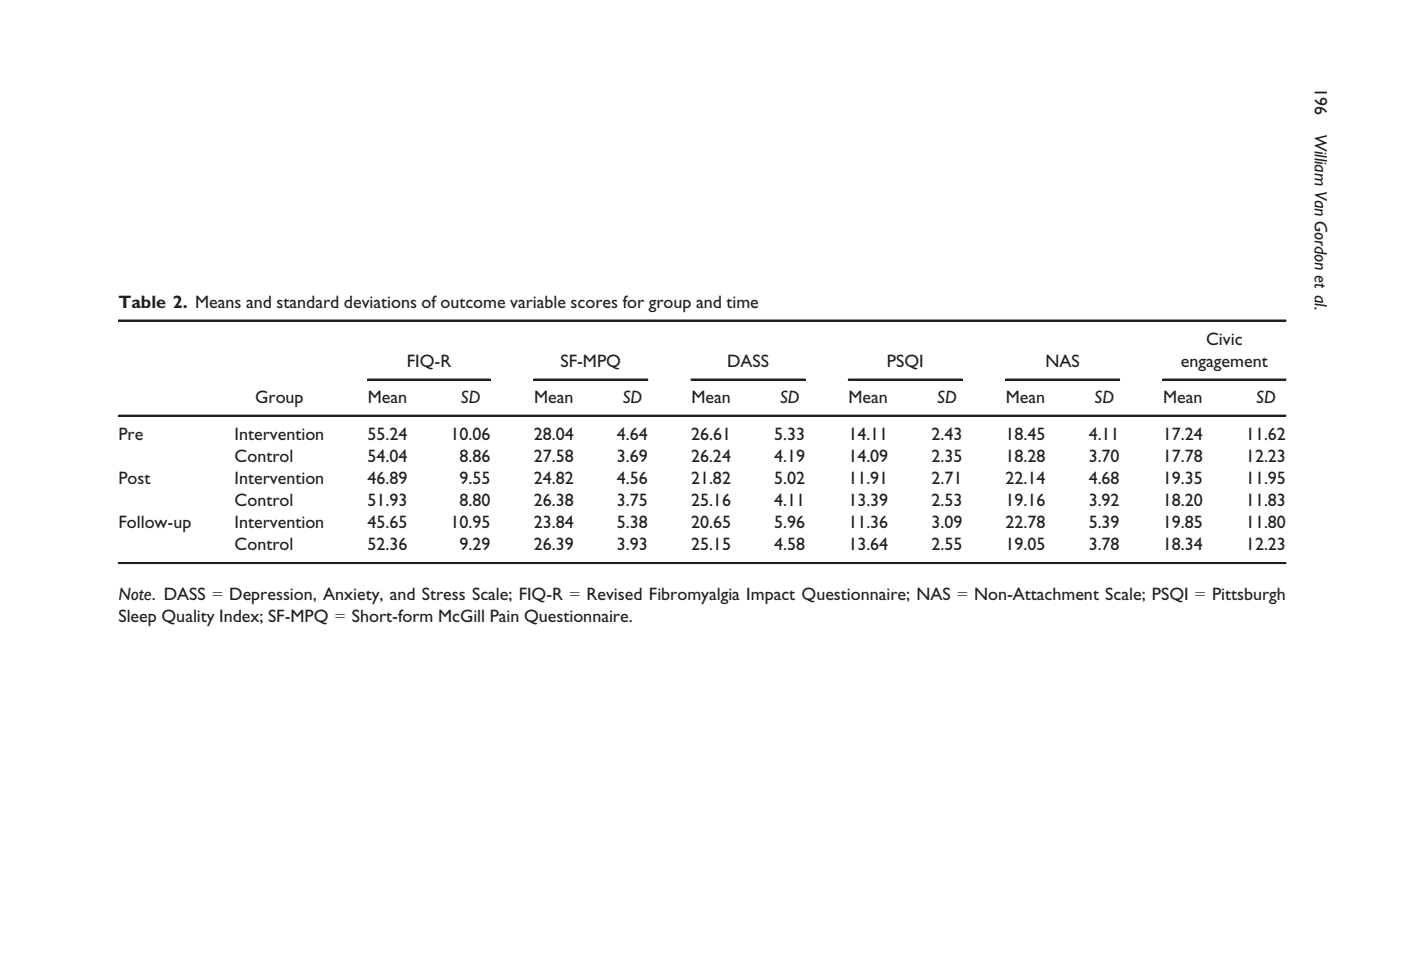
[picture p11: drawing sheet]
<svg xmlns="http://www.w3.org/2000/svg" width="246mm" height="171mm" viewBox="0 0 246 171" stroke-linecap="round" stroke-linejoin="round" font-family="sans-serif">
<defs><g id="words">
<g font-size="3.2" fill="#231f20">
<text x="230.8" y="15.4" transform="rotate(90 230.8 15.4)">196</text>
<text x="230.8" y="23.5" transform="rotate(90 230.8 23.5)">William Van Gordon et al.</text>
<text x="20.8" y="54.2">Table 2. Means and standard deviations of outcome variable scores for group and time</text>
<text x="71.4" y="64.4">FIQ-R</text>
<text x="98.4" y="64.4">SF-MPQ</text>
<text x="127.7" y="64.4">DASS</text>
<text x="155.7" y="64.4">PSQI</text>
<text x="183.6" y="64.4">NAS</text>
<text x="207.4" y="64.4">engagement</text>
<text x="211.8" y="60.6">Civic</text>
<text x="44.8" y="70.8">Group</text>
<text x="64.6" y="70.8">Mean</text>
<text x="80.9" y="70.8">SD</text>
<text x="93.8" y="70.8">Mean</text>
<text x="109.3" y="70.8">SD</text>
<text x="121.4" y="70.8">Mean</text>
<text x="136.9" y="70.8">SD</text>
<text x="149" y="70.8">Mean</text>
<text x="164.5" y="70.8">SD</text>
<text x="176.6" y="70.8">Mean</text>
<text x="192.1" y="70.8">SD</text>
<text x="204.2" y="70.8">Mean</text>
<text x="220.5" y="70.8">SD</text>
<text x="20.8" y="77.3">Pre</text>
<text x="41.2" y="77.3">Intervention</text>
<text x="64.5" y="77.3">55.24</text>
<text x="79.1" y="77.3">10.06</text>
<text x="93.7" y="77.3">28.04</text>
<text x="108.3" y="77.3">4.64</text>
<text x="121.3" y="77.3">26.61</text>
<text x="135.9" y="77.3">5.33</text>
<text x="149" y="77.3">14.11</text>
<text x="163.6" y="77.3">2.43</text>
<text x="176.6" y="77.3">18.45</text>
<text x="191.2" y="77.3">4.11</text>
<text x="204.2" y="77.3">17.24</text>
<text x="218.8" y="77.3">11.62</text>
<text x="41.2" y="81.1">Control</text>
<text x="64.5" y="81.1">54.04</text>
<text x="80.7" y="81.1">8.86</text>
<text x="93.7" y="81.1">27.58</text>
<text x="108.3" y="81.1">3.69</text>
<text x="121.3" y="81.1">26.24</text>
<text x="135.9" y="81.1">4.19</text>
<text x="149" y="81.1">14.09</text>
<text x="163.6" y="81.1">2.35</text>
<text x="176.6" y="81.1">18.28</text>
<text x="191.2" y="81.1">3.70</text>
<text x="204.2" y="81.1">17.78</text>
<text x="218.8" y="81.1">12.23</text>
<text x="20.8" y="85">Post</text>
<text x="41.2" y="88.9">Control</text>
<text x="41.2" y="85">Intervention</text>
<text x="64.5" y="88.9">51.93</text>
<text x="64.5" y="85">46.89</text>
<text x="80.7" y="88.9">8.80</text>
<text x="80.7" y="85">9.55</text>
<text x="93.7" y="88.9">26.38</text>
<text x="93.7" y="85">24.82</text>
<text x="108.3" y="88.9">3.75</text>
<text x="108.3" y="85">4.56</text>
<text x="121.3" y="88.9">25.16</text>
<text x="121.3" y="85">21.82</text>
<text x="135.9" y="88.9">4.11</text>
<text x="135.9" y="85">5.02</text>
<text x="149" y="88.9">13.39</text>
<text x="149" y="85">11.91</text>
<text x="163.6" y="88.9">2.53</text>
<text x="163.6" y="85">2.71</text>
<text x="176.6" y="88.9">19.16</text>
<text x="176.6" y="85">22.14</text>
<text x="191.2" y="88.9">3.92</text>
<text x="191.2" y="85">4.68</text>
<text x="204.2" y="88.9">18.20</text>
<text x="204.2" y="85">19.35</text>
<text x="218.8" y="88.9">11.83</text>
<text x="218.8" y="85">11.95</text>
<text x="20.8" y="92.7">Follow-up</text>
<text x="41.2" y="92.7">Intervention</text>
<text x="64.5" y="92.7">45.65</text>
<text x="79.1" y="92.7">10.95</text>
<text x="93.7" y="92.7">23.84</text>
<text x="108.3" y="92.7">5.38</text>
<text x="121.3" y="92.7">20.65</text>
<text x="135.9" y="92.7">5.96</text>
<text x="149" y="92.7">11.36</text>
<text x="163.6" y="92.7">3.09</text>
<text x="176.6" y="92.7">22.78</text>
<text x="191.2" y="92.7">5.39</text>
<text x="204.2" y="92.7">19.85</text>
<text x="218.8" y="92.7">11.80</text>
<text x="41.2" y="96.6">Control</text>
<text x="64.5" y="96.6">52.36</text>
<text x="80.7" y="96.6">9.29</text>
<text x="93.7" y="96.6">26.39</text>
<text x="108.3" y="96.6">3.93</text>
<text x="121.3" y="96.6">25.15</text>
<text x="135.9" y="96.6">4.58</text>
<text x="149" y="96.6">13.64</text>
<text x="163.6" y="96.6">2.55</text>
<text x="176.6" y="96.6">19.05</text>
<text x="191.2" y="96.6">3.78</text>
<text x="204.2" y="96.6">18.34</text>
<text x="218.8" y="96.6">12.23</text>
<text x="20.8" y="105.4">Note. DASS = Depression, Anxiety, and Stress Scale; FIQ-R = Revised Fibromyalgia Impact Questionnaire; NAS = Non-Attachment Scale; PSQI = Pittsburgh</text>
<text x="20.8" y="109.2">Sleep Quality Index; SF-MPQ = Short-form McGill Pain Questionnaire.</text>
</g>
</g></defs>
<g fill="none" stroke="#231f20" stroke-width=".18">
<path d="M20.8 56.2h205v.2h-205M20.8 56.3h205M20.8 73h205M64.5 66.6h21.6M86.1 66.5h-21.6v.2h21.6M93.7 66.6h20.1M113.8 66.5h-20.1v.2h20.1M121.3 66.6h20.1M141.4 66.5h-20.1v.2h20.1M149 66.6h20M169 66.5h-20v.2h20M176.6 66.6h20"/>
<path d="M196.6 66.5h-20v.2h20M204.2 66.6h21.6M225.8 66.5h-21.6v.2h21.6M225.8 72.9h-205v.2h205M20.8 98.8h205v.1h-205zM20.8 98.9h205"/>
</g>
<use href="#words"/>
</svg>
